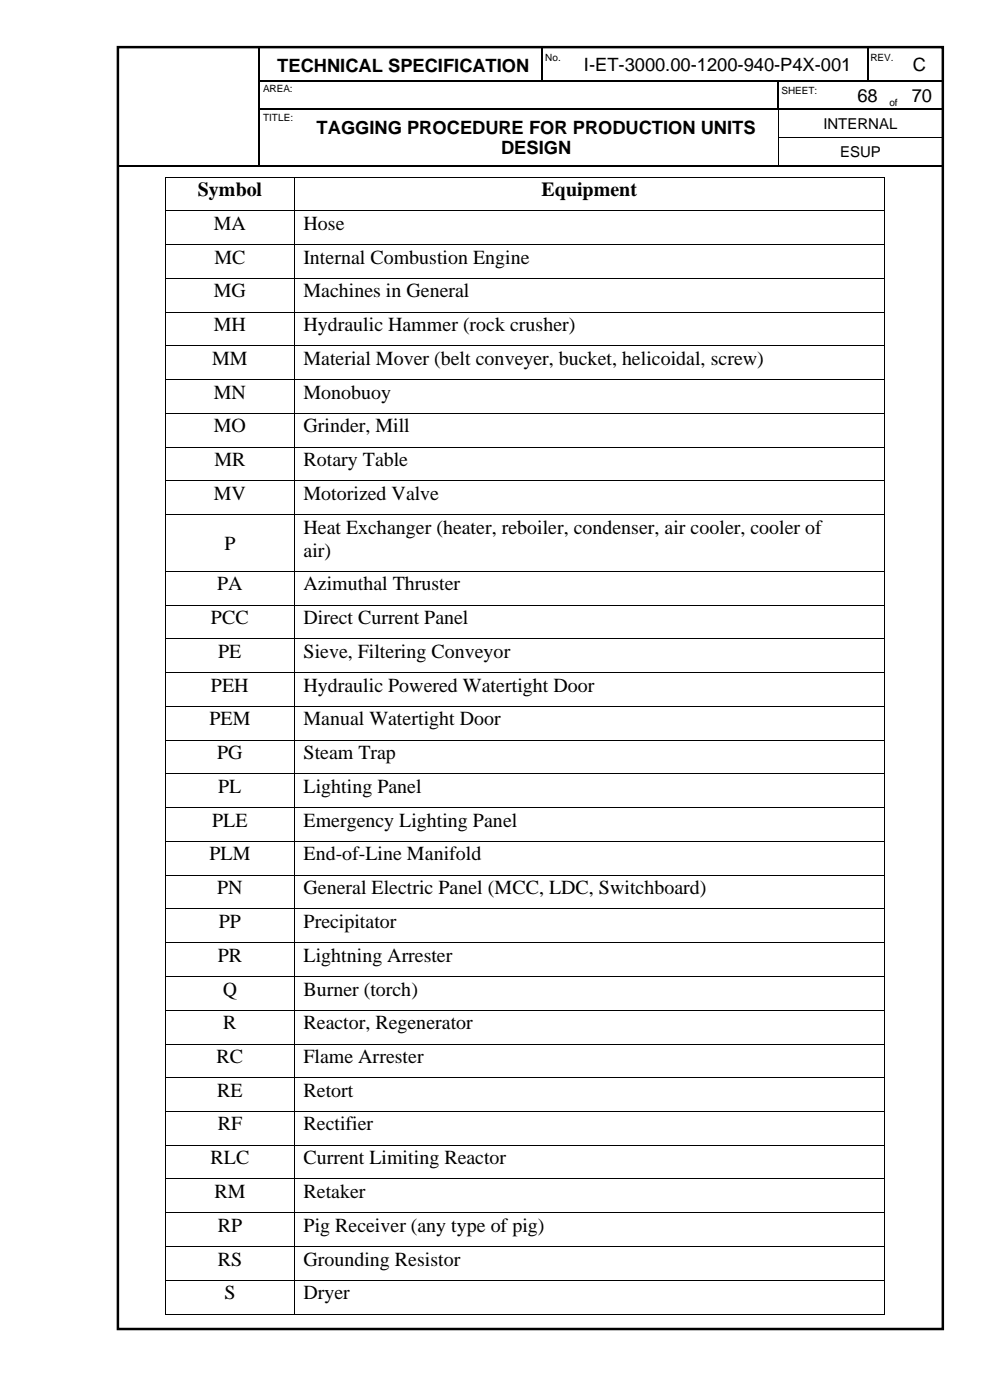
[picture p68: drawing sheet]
<svg xmlns="http://www.w3.org/2000/svg" width="210mm" height="297mm" viewBox="0 0 210 297" stroke-linecap="round" stroke-linejoin="round" font-family="sans-serif">
<defs><g id="words">
<g font-size="4.2">
<text x="42" y="41.6">Symbol</text>
<text x="114.9" y="41.6">Equipment</text>
<text x="45.3" y="48.8">MA</text>
<text x="64.4" y="48.8">Hose</text>
<text x="45.5" y="55.9">MC</text>
<text x="64.4" y="55.9">Internal Combustion Engine</text>
<text x="45.3" y="63.1">MG</text>
<text x="64.4" y="63.1">Machines in General</text>
<text x="45.3" y="70.3">MH</text>
<text x="64.4" y="70.3">Hydraulic Hammer (rock crusher)</text>
<text x="45" y="77.4">MM</text>
<text x="64.4" y="77.4">Material Mover (belt conveyer, bucket, helicoidal, screw)</text>
<text x="45.3" y="84.6">MN</text>
<text x="64.4" y="84.6">Monobuoy</text>
<text x="45.3" y="91.8">MO</text>
<text x="64.4" y="91.8">Grinder, Mill</text>
<text x="45.5" y="98.9">MR</text>
<text x="64.4" y="98.9">Rotary Table</text>
<text x="45.3" y="106.1">MV</text>
<text x="64.4" y="106.1">Motorized Valve</text>
<text x="64.4" y="113.3">Heat Exchanger (heater, reboiler, condenser, air cooler, cooler of</text>
<text x="47.6" y="116.7">P</text>
<text x="64.4" y="118.1">air)</text>
<text x="46.1" y="125.3">PA</text>
<text x="64.4" y="125.3">Azimuthal Thruster</text>
<text x="44.8" y="132.4">PCC</text>
<text x="64.4" y="132.4">Direct Current Panel</text>
<text x="46.3" y="139.6">PE</text>
<text x="64.4" y="139.6">Sieve, Filtering Conveyor</text>
<text x="44.8" y="146.8">PEH</text>
<text x="64.4" y="146.8">Hydraulic Powered Watertight Door</text>
<text x="44.4" y="153.9">PEM</text>
<text x="64.4" y="153.9">Manual Watertight Door</text>
<text x="46.1" y="161.1">PG</text>
<text x="64.4" y="161.1">Steam Trap</text>
<text x="46.3" y="168.3">PL</text>
<text x="64.4" y="168.3">Lighting Panel</text>
<text x="45" y="175.4">PLE</text>
<text x="64.4" y="175.4">Emergency Lighting Panel</text>
<text x="44.4" y="182.6">PLM</text>
<text x="64.4" y="182.6">End-of-Line Manifold</text>
<text x="46.1" y="189.7">PN</text>
<text x="64.4" y="189.7">General Electric Panel (MCC, LDC, Switchboard)</text>
<text x="46.4" y="196.9">PP</text>
<text x="64.4" y="196.9">Precipitator</text>
<text x="46.2" y="204">PR</text>
<text x="64.4" y="204">Lightning Arrester</text>
<text x="47.3" y="211.2">Q</text>
<text x="64.4" y="211.2">Burner (torch)</text>
<text x="47.3" y="218.4">R</text>
<text x="64.4" y="218.4">Reactor, Regenerator</text>
<text x="45.9" y="225.5">RC</text>
<text x="64.4" y="225.5">Flame Arrester</text>
<text x="46.1" y="232.7">RE</text>
<text x="64.4" y="232.7">Retort</text>
<text x="46.2" y="239.9">RF</text>
<text x="64.4" y="239.9">Rectifier</text>
<text x="44.7" y="247">RLC</text>
<text x="64.4" y="247">Current Limiting Reactor</text>
<text x="45.5" y="254.2">RM</text>
<text x="64.4" y="254.2">Retaker</text>
<text x="46.2" y="261.4">RP</text>
<text x="64.4" y="261.4">Pig Receiver (any type of pig)</text>
<text x="46.2" y="268.5">RS</text>
<text x="64.4" y="268.5">Grounding Resistor</text>
<text x="47.6" y="275.7">S</text>
<text x="64.4" y="275.7">Dryer</text>
</g>
<g font-size="3.9">
<text x="58.8" y="15.3">TECHNICAL SPECIFICATION</text>
<text x="123.8" y="15.1">I-ET-3000.00-1200-940-P4X-001</text>
<text x="193.7" y="15.1">C</text>
<text x="181.9" y="21.5">68</text>
<text x="193.4" y="21.5">70</text>
<text x="67.2" y="28.3">TAGGING PROCEDURE FOR PRODUCTION UNITS</text>
<text x="106.3" y="32.8">DESIGN</text>
</g>
<g font-size="3.2">
<text x="174.7" y="27.3">INTERNAL</text>
<text x="178.2" y="33.3">ESUP</text>
</g>
<g font-size="2.1">
<text x="115.7" y="13">No.</text>
<text x="184.7" y="13">REV.</text>
<text x="55.8" y="19.6">AREA:</text>
<text x="165.8" y="19.9">SHEET:</text>
<text x="188.7" y="22.5">of</text>
<text x="55.8" y="25.6">TITLE:</text>
</g>
</g></defs>
<g fill="none" stroke="#000" stroke-width=".25">
<path d="M55 10v7M55 17.3v5.7M55.2 17.1h7.3M62.8 17.1h52.1M115 10v7M115.2 17.1h4.4M119.8 17.1h45.1M165.1 17.3v5.7M165.2 17.1h14.9M180.3 17.1h3.6M184.1 10v7M184.2 17.1h3.9"/>
<path d="M191.3 17.1h8.8M25 35.1h29.9M55 23.2v5.8M55 29.3v5.7M55.2 23.1h7.3M55.2 35.1h7.3M62.8 23.1h102.1M62.8 35.1h102.2M165.2 35.1h34.8M165.4 23.1h14.7M180.3 23.1h7.8M188.3 23.1h2.8"/>
<path d="M191.3 23.1h8.7M200.1 23.2v5.8M200.1 29.3v5.7"/>
</g>
<g fill="#000">
<path d="M54.9 17h.3v.3h-.3z" fill-rule="evenodd"/>
<path d="M62.5 17h.3v.3h-.3z" fill-rule="evenodd"/>
<path d="M114.9 17h.3v.3h-.3z" fill-rule="evenodd"/>
<path d="M119.6 17h.2v.3h-.2z" fill-rule="evenodd"/>
<path d="M164.9 17h.3v.3h-.3z" fill-rule="evenodd"/>
<path d="M180.1 17h.2v.3h-.2z" fill-rule="evenodd"/>
<path d="M183.9 17h.3v.3h-.3z" fill-rule="evenodd"/>
<path d="M188.1 17h.2v.3h-.2z" fill-rule="evenodd"/>
<path d="M188.3 17h1.8v.3h-1.8z" fill-rule="evenodd"/>
<path d="M190.1 17h.2v.3h-.2z" fill-rule="evenodd"/>
<path d="M190.3 17h.8v.3h-.8z" fill-rule="evenodd"/>
<path d="M191.1 17h.2v.3h-.2z" fill-rule="evenodd"/>
<path d="M34.9 37.5h.2v.2h-.2z" fill-rule="evenodd"/>
<path d="M34.9 37.5h.2v.2h-.2z" fill-rule="evenodd"/>
<path d="M54.9 23h.3v.2h-.3z" fill-rule="evenodd"/>
<path d="M54.9 29h.3v.3h-.3z" fill-rule="evenodd"/>
<path d="M54.9 35h.3v.3h-.3z" fill-rule="evenodd"/>
<path d="M62.4 37.5h.2v.2h-.2z" fill-rule="evenodd"/>
<path d="M62.5 23h.3v.2h-.3z" fill-rule="evenodd"/>
<path d="M62.5 35h.3v.3h-.3z" fill-rule="evenodd"/>
<path d="M164.9 23h.3v.2h-.3z" fill-rule="evenodd"/>
<path d="M165 29h.1v.3h-.1z" fill-rule="evenodd"/>
<path d="M165 35h.2v.3h-.2z" fill-rule="evenodd"/>
<path d="M165.2 23h.2v.2h-.2z" fill-rule="evenodd"/>
<path d="M180.1 23h.2v.2h-.2z" fill-rule="evenodd"/>
<path d="M187.5 37.5h.2v.2h-.2z" fill-rule="evenodd"/>
<path d="M187.5 37.5h.2v.2h-.2z" fill-rule="evenodd"/>
<path d="M188.1 23h.2v.2h-.2z" fill-rule="evenodd"/>
<path d="M191.1 23h.2v.2h-.2z" fill-rule="evenodd"/>
<path d="M200 23h.2v.2h-.2z" fill-rule="evenodd"/>
<path d="M200 29h.2v.3h-.2z" fill-rule="evenodd"/>
<path d="M200 35h.2v.3h-.2z" fill-rule="evenodd"/>
<path d="M200 35h.2v.3h-.2z" fill-rule="evenodd"/>
<path d="M34.9 44.7h.2v.1h-.2z" fill-rule="evenodd"/>
<path d="M34.9 51.8h.2v.2h-.2z" fill-rule="evenodd"/>
<path d="M34.9 59h.2v.1h-.2z" fill-rule="evenodd"/>
<path d="M62.4 44.7h.2v.1h-.2z" fill-rule="evenodd"/>
<path d="M62.4 51.8h.2v.2h-.2z" fill-rule="evenodd"/>
<path d="M62.4 59h.2v.1h-.2z" fill-rule="evenodd"/>
<path d="M187.5 44.7h.2v.1h-.2z" fill-rule="evenodd"/>
<path d="M187.5 51.8h.2v.2h-.2z" fill-rule="evenodd"/>
<path d="M187.5 59h.2v.1h-.2z" fill-rule="evenodd"/>
<path d="M34.9 66.1h.2v.2h-.2z" fill-rule="evenodd"/>
<path d="M34.9 73.3h.2v.2h-.2z" fill-rule="evenodd"/>
<path d="M62.4 66.1h.2v.2h-.2z" fill-rule="evenodd"/>
<path d="M62.4 73.3h.2v.2h-.2z" fill-rule="evenodd"/>
<path d="M187.5 66.1h.2v.2h-.2z" fill-rule="evenodd"/>
<path d="M187.5 73.3h.2v.2h-.2z" fill-rule="evenodd"/>
<path d="M34.9 80.5h.2v.2h-.2z" fill-rule="evenodd"/>
<path d="M34.9 87.6h.2v.2h-.2z" fill-rule="evenodd"/>
<path d="M34.9 94.8h.2v.2h-.2z" fill-rule="evenodd"/>
<path d="M62.4 80.5h.2v.2h-.2z" fill-rule="evenodd"/>
<path d="M62.4 87.6h.2v.2h-.2z" fill-rule="evenodd"/>
<path d="M62.4 94.8h.2v.2h-.2z" fill-rule="evenodd"/>
<path d="M187.5 80.5h.2v.2h-.2z" fill-rule="evenodd"/>
<path d="M187.5 87.6h.2v.2h-.2z" fill-rule="evenodd"/>
<path d="M187.5 94.8h.2v.2h-.2z" fill-rule="evenodd"/>
<path d="M34.9 102h.2v.1h-.2z" fill-rule="evenodd"/>
<path d="M34.9 109.1h.2v.2h-.2z" fill-rule="evenodd"/>
<path d="M62.4 102h.2v.1h-.2z" fill-rule="evenodd"/>
<path d="M62.4 109.1h.2v.2h-.2z" fill-rule="evenodd"/>
<path d="M187.5 102h.2v.1h-.2z" fill-rule="evenodd"/>
<path d="M187.5 109.1h.2v.2h-.2z" fill-rule="evenodd"/>
<path d="M34.9 121.2h.2v.1h-.2z" fill-rule="evenodd"/>
<path d="M34.9 128.3h.2v.2h-.2z" fill-rule="evenodd"/>
<path d="M34.9 135.5h.2v.2h-.2z" fill-rule="evenodd"/>
<path d="M62.4 121.2h.2v.1h-.2z" fill-rule="evenodd"/>
<path d="M62.4 128.3h.2v.2h-.2z" fill-rule="evenodd"/>
<path d="M62.4 135.5h.2v.2h-.2z" fill-rule="evenodd"/>
<path d="M187.5 121.2h.2v.1h-.2z" fill-rule="evenodd"/>
<path d="M187.5 128.3h.2v.2h-.2z" fill-rule="evenodd"/>
<path d="M187.5 135.5h.2v.2h-.2z" fill-rule="evenodd"/>
<path d="M34.9 142.6h.2v.2h-.2z" fill-rule="evenodd"/>
<path d="M34.9 149.8h.2v.2h-.2z" fill-rule="evenodd"/>
<path d="M34.9 157h.2v.1h-.2z" fill-rule="evenodd"/>
<path d="M62.4 142.6h.2v.2h-.2z" fill-rule="evenodd"/>
<path d="M62.4 149.8h.2v.2h-.2z" fill-rule="evenodd"/>
<path d="M62.4 157h.2v.1h-.2z" fill-rule="evenodd"/>
<path d="M187.5 142.6h.2v.2h-.2z" fill-rule="evenodd"/>
<path d="M187.5 149.8h.2v.2h-.2z" fill-rule="evenodd"/>
<path d="M187.5 157h.2v.1h-.2z" fill-rule="evenodd"/>
<path d="M34.9 164.1h.2v.2h-.2z" fill-rule="evenodd"/>
<path d="M34.9 171.3h.2v.2h-.2z" fill-rule="evenodd"/>
<path d="M34.9 178.5h.2v.1h-.2z" fill-rule="evenodd"/>
<path d="M62.4 164.1h.2v.2h-.2z" fill-rule="evenodd"/>
<path d="M62.4 171.3h.2v.2h-.2z" fill-rule="evenodd"/>
<path d="M62.4 178.5h.2v.1h-.2z" fill-rule="evenodd"/>
<path d="M187.5 164.1h.2v.2h-.2z" fill-rule="evenodd"/>
<path d="M187.5 171.3h.2v.2h-.2z" fill-rule="evenodd"/>
<path d="M187.5 178.5h.2v.1h-.2z" fill-rule="evenodd"/>
<path d="M34.9 185.6h.2v.2h-.2z" fill-rule="evenodd"/>
<path d="M34.9 192.8h.2v.1h-.2z" fill-rule="evenodd"/>
<path d="M62.4 185.6h.2v.2h-.2z" fill-rule="evenodd"/>
<path d="M62.4 192.8h.2v.1h-.2z" fill-rule="evenodd"/>
<path d="M187.5 185.6h.2v.2h-.2z" fill-rule="evenodd"/>
<path d="M187.5 192.8h.2v.1h-.2z" fill-rule="evenodd"/>
<path d="M34.9 199.9h.2v.2h-.2z" fill-rule="evenodd"/>
<path d="M34.9 207.1h.2v.2h-.2z" fill-rule="evenodd"/>
<path d="M34.9 214.3h.2v.2h-.2z" fill-rule="evenodd"/>
<path d="M62.4 199.9h.2v.2h-.2z" fill-rule="evenodd"/>
<path d="M62.4 207.1h.2v.2h-.2z" fill-rule="evenodd"/>
<path d="M62.4 214.3h.2v.2h-.2z" fill-rule="evenodd"/>
<path d="M187.5 199.9h.2v.2h-.2z" fill-rule="evenodd"/>
<path d="M187.5 207.1h.2v.2h-.2z" fill-rule="evenodd"/>
<path d="M187.5 214.3h.2v.2h-.2z" fill-rule="evenodd"/>
<path d="M34.9 221.4h.2v.2h-.2z" fill-rule="evenodd"/>
<path d="M34.9 228.6h.2v.2h-.2z" fill-rule="evenodd"/>
<path d="M34.9 235.7h.2v.2h-.2z" fill-rule="evenodd"/>
<path d="M62.4 221.4h.2v.2h-.2z" fill-rule="evenodd"/>
<path d="M62.4 228.6h.2v.2h-.2z" fill-rule="evenodd"/>
<path d="M62.4 235.7h.2v.2h-.2z" fill-rule="evenodd"/>
<path d="M187.5 221.4h.2v.2h-.2z" fill-rule="evenodd"/>
<path d="M187.5 228.6h.2v.2h-.2z" fill-rule="evenodd"/>
<path d="M187.5 235.7h.2v.2h-.2z" fill-rule="evenodd"/>
<path d="M34.9 242.9h.2v.2h-.2z" fill-rule="evenodd"/>
<path d="M34.9 250.1h.2v.1h-.2z" fill-rule="evenodd"/>
<path d="M34.9 257.3h.2v.1h-.2z" fill-rule="evenodd"/>
<path d="M62.4 242.9h.2v.2h-.2z" fill-rule="evenodd"/>
<path d="M62.4 250.1h.2v.1h-.2z" fill-rule="evenodd"/>
<path d="M62.4 257.3h.2v.1h-.2z" fill-rule="evenodd"/>
<path d="M187.5 242.9h.2v.2h-.2z" fill-rule="evenodd"/>
<path d="M187.5 250.1h.2v.1h-.2z" fill-rule="evenodd"/>
<path d="M187.5 257.3h.2v.1h-.2z" fill-rule="evenodd"/>
<path d="M34.9 264.4h.2v.2h-.2z" fill-rule="evenodd"/>
<path d="M34.9 271.6h.2v.1h-.2z" fill-rule="evenodd"/>
<path d="M34.9 278.7h.2v.2h-.2z" fill-rule="evenodd"/>
<path d="M34.9 278.7h.2v.2h-.2z" fill-rule="evenodd"/>
<path d="M62.4 264.4h.2v.2h-.2z" fill-rule="evenodd"/>
<path d="M62.4 271.6h.2v.1h-.2z" fill-rule="evenodd"/>
<path d="M62.4 278.7h.2v.2h-.2z" fill-rule="evenodd"/>
<path d="M187.5 264.4h.2v.2h-.2z" fill-rule="evenodd"/>
<path d="M187.5 271.6h.2v.1h-.2z" fill-rule="evenodd"/>
<path d="M187.5 278.7h.2v.2h-.2z" fill-rule="evenodd"/>
<path d="M187.5 278.7h.2v.2h-.2z" fill-rule="evenodd"/>
</g>
<g fill="none" stroke="#000" stroke-width=".21">
<path d="M35 37.7v7M35.1 37.6h27.4M62.5 37.7v7M62.6 37.6h124.9M165.1 23.2v5.8M165.1 29.3v5.7M165.1 29.1h34.9M187.6 37.7v7M35 44.8v7M35 52v7M35 59.1v7M35.1 44.8h27.4"/>
<path d="M35.1 51.9h27.4M35.1 59.1h27.4M62.5 44.8v7M62.5 52v7M62.5 59.1v7M62.6 44.8h124.9M62.6 51.9h124.9M62.6 59.1h124.9M187.6 44.8v7M187.6 52v7M187.6 59.1v7M35 66.3v7"/>
<path d="M35 73.5v7M35.1 66.2h27.4M35.1 73.4h27.4M62.5 66.3v7M62.5 73.5v7M62.6 66.2h124.9M62.6 73.4h124.9M187.6 66.3v7M187.6 73.5v7M35 80.7v6.9M35 87.8v7M35 95v7"/>
<path d="M35.1 80.6h27.4M35.1 87.7h27.4M35.1 94.9h27.4M62.5 80.7v6.9M62.5 87.8v7M62.5 95v7M62.6 80.6h124.9M62.6 87.7h124.9M62.6 94.9h124.9M187.6 80.7v6.9M187.6 87.8v7M187.6 95v7"/>
<path d="M35 102.1v7M35 109.3v11.9M35.1 102h27.4M35.1 109.2h27.4M62.5 102.1v7M62.5 109.3v11.9M62.6 102h124.9M62.6 109.2h124.9M187.6 102.1v7M187.6 109.3v11.9M35 121.3v7M35 128.5v7"/>
<path d="M35 135.7v6.9M35.1 121.3h27.4M35.1 128.4h27.4M35.1 135.6h27.4M62.5 121.3v7M62.5 128.5v7M62.5 135.7v6.9M62.6 121.3h124.9M62.6 128.4h124.9M62.6 135.6h124.9M187.6 121.3v7M187.6 128.5v7"/>
<path d="M187.6 135.7v6.9M35 142.8v7M35 150v7M35 157.1v7M35.1 142.7h27.4M35.1 149.9h27.4M35.1 157h27.4M62.5 142.8v7M62.5 150v7M62.5 157.1v7M62.6 142.7h124.9M62.6 149.9h124.9"/>
<path d="M62.6 157h124.9M187.6 142.8v7M187.6 150v7M187.6 157.1v7M35 164.3v7M35 171.5v7M35 178.6v7M35.1 164.2h27.4M35.1 171.4h27.4M35.1 178.5h27.4M62.5 164.3v7M62.5 171.5v7"/>
<path d="M62.5 178.6v7M62.6 164.2h124.9M62.6 171.4h124.9M62.6 178.5h124.9M187.6 164.3v7M187.6 171.5v7M187.6 178.6v7M35 185.8v7M35 192.9v7M35.1 185.7h27.4M35.1 192.9h27.4M62.5 185.8v7"/>
<path d="M62.5 192.9v7M62.6 185.7h124.9M62.6 192.9h124.9M187.6 185.8v7M187.6 192.9v7M35 200.1v7M35 207.3v7M35 214.5v6.9M35.1 200h27.4M35.1 207.2h27.4M35.1 214.4h27.4M62.5 200.1v7"/>
<path d="M62.5 207.3v7M62.5 214.5v6.9M62.6 200h124.9M62.6 207.2h124.9M62.6 214.4h124.9M187.6 200.1v7M187.6 207.3v7M187.6 214.5v6.9M35 221.6v7M35 228.8v6.9M35 235.9v7M35.1 221.5h27.4"/>
<path d="M35.1 228.7h27.4M35.1 235.8h27.4M62.5 221.6v7M62.5 228.8v6.9M62.5 235.9v7M62.6 221.5h124.9M62.6 228.7h124.9M62.6 235.8h124.9M187.6 221.6v7M187.6 228.8v6.9M187.6 235.9v7M35 243.1v7"/>
<path d="M35 250.2v7.1M35 257.4v7M35.1 243h27.4M35.1 250.1h27.4M35.1 257.3h27.4M62.5 243.1v7M62.5 250.2v7.1M62.5 257.4v7M62.6 243h124.9M62.6 250.1h124.9M62.6 257.3h124.9M187.6 243.1v7"/>
<path d="M187.6 250.2v7.1M187.6 257.4v7M35 264.6v7M35 271.7v7M35.1 264.5h27.4M35.1 271.7h27.4M35.1 278.8h27.4M62.5 264.6v7M62.5 271.7v7M62.6 264.5h124.9M62.6 271.7h124.9M62.6 278.8h124.9"/>
<path d="M187.6 264.6v7M187.6 271.7v7"/>
</g>
<path d="M25 10h175v272h-175z" fill="none" stroke="#000" stroke-width=".53"/>
<use href="#words"/>
</svg>
